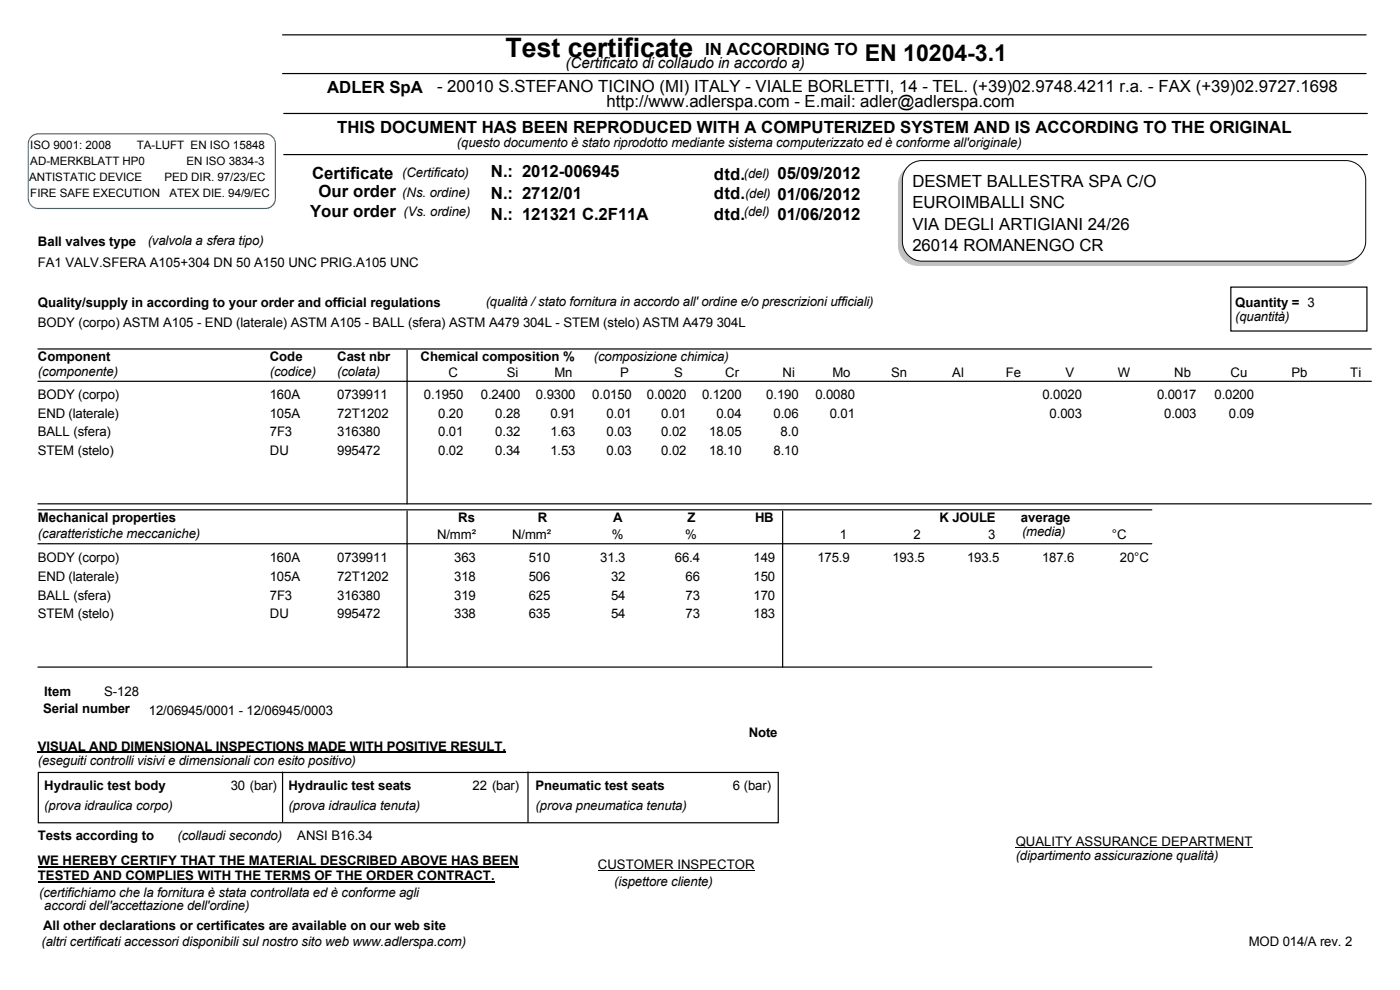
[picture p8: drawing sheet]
<svg xmlns="http://www.w3.org/2000/svg" width="297mm" height="210mm" viewBox="0 0 297 210" stroke-linecap="round" stroke-linejoin="round" font-family="sans-serif">
<defs><g id="words">
<text font-size="5.7" x="107.3" y="12">Test certificate</text>
<text font-size="4.9" x="183.5" y="12.9">EN 10204-3.1</text>
<g font-size="3.6">
<text x="149.6" y="11.7">IN ACCORDING TO</text>
<text x="69.4" y="19.7">ADLER SpA</text>
<text x="92.7" y="19.6">- 20010 S.STEFANO TICINO (MI) ITALY - VIALE BORLETTI, 14 - TEL. (+39)02.9748.4211 r.a. - FAX (+39)02.9727.1698</text>
<text x="128.7" y="22.7">http://www.adlerspa.com - E.mail: adler@adlerspa.com</text>
<text x="71.5" y="28.1">THIS DOCUMENT HAS BEEN REPRODUCED WITH A COMPUTERIZED SYSTEM AND IS ACCORDING TO THE ORIGINAL</text>
<text x="66.2" y="38">Certificate</text>
<text x="67.6" y="41.9">Our order</text>
<text x="104.1" y="37.6">N.: 2012-006945</text>
<text x="151.5" y="38.2">dtd.</text>
<text x="164.9" y="38">05/09/2012</text>
<text x="193.5" y="39.6">DESMET BALLESTRA SPA C/O</text>
<text x="65.8" y="46.1">Your order</text>
<text x="104.1" y="42.2">N.: 2712/01</text>
<text x="104.1" y="46.7">N.: 121321 C.2F11A</text>
<text x="151.5" y="46.7">dtd.</text>
<text x="151.5" y="42.2">dtd.</text>
<text x="164.9" y="42.4">01/06/2012</text>
<text x="164.9" y="46.7">01/06/2012</text>
<text x="193.5" y="44.2">EUROIMBALLI SNC</text>
<text x="193.5" y="48.7">VIA DEGLI ARTIGIANI 24/26</text>
<text x="193.5" y="53.2">26014 ROMANENGO CR</text>
</g>
<text font-size="3.2" x="120" y="14.3">(Certificato di collaudo in accordo a)</text>
<g font-size="2.8">
<text x="96.9" y="31.1">(questo documento è stato riprodotto mediante sistema computerizzato ed è conforme all'originale)</text>
<text x="85.3" y="37.4">(Certificato)</text>
<text x="85.3" y="41.7">(Ns. ordine)</text>
<text x="157.8" y="37.7">(del)</text>
<text x="158.1" y="41.9">(del)</text>
<text x="85.6" y="45.9">(Vs. ordine)</text>
<text x="157.8" y="45.9">(del)</text>
<text x="8" y="52.1">Ball valves type</text>
<text x="31.3" y="52">(valvola a sfera tipo)</text>
<text x="8" y="56.6">FA1 VALV.SFERA A105+304 DN 50 A150 UNC PRIG.A105 UNC</text>
<text x="8" y="65">Quality/supply in according to your order and official regulations</text>
<text x="103" y="65">(qualità / stato fornitura in accordo all' ordine e/o prescrizioni ufficiali)</text>
<text x="262" y="65">Quantity = 3</text>
<text x="8" y="69.3">BODY (corpo) ASTM A105 - END (laterale) ASTM A105 - BALL (sfera) ASTM A479 304L - STEM (stelo) ASTM A479 304L</text>
<text x="262" y="68.1">(quantità)</text>
<text x="8" y="76.6">Component</text>
<text x="57.2" y="76.6">Code</text>
<text x="71.5" y="76.6">Cast nbr</text>
<text x="89.2" y="76.6">Chemical composition %</text>
<text x="126" y="76.6">(composizione chimica)</text>
<text x="8" y="79.8">(componente)</text>
<text x="57.2" y="79.8">(codice)</text>
<text x="71.5" y="79.8">(colata)</text>
<text x="95.2" y="79.9">C</text>
<text x="107.5" y="79.9">Si</text>
<text x="117.6" y="79.9">Mn</text>
<text x="131.6" y="79.9">P</text>
<text x="143" y="79.9">S</text>
<text x="153.8" y="79.9">Cr</text>
<text x="166" y="79.9">Ni</text>
<text x="176.6" y="79.9">Mo</text>
<text x="189.1" y="79.9">Sn</text>
<text x="202" y="79.9">Al</text>
<text x="213.4" y="79.9">Fe</text>
<text x="226.1" y="79.9">V</text>
<text x="237.2" y="79.9">W</text>
<text x="249.1" y="79.9">Nb</text>
<text x="261" y="79.9">Cu</text>
<text x="274" y="79.9">Pb</text>
<text x="286.4" y="79.9">Ti</text>
<text x="8" y="84.6">BODY (corpo)</text>
<text x="8" y="88.6">END (laterale)</text>
<text x="57.2" y="84.6">160A</text>
<text x="57.2" y="88.6">105A</text>
<text x="71.5" y="84.6">0739911</text>
<text x="71.5" y="88.6">72T1202</text>
<text x="89.9" y="84.6">0.1950</text>
<text x="93" y="88.6">0.20</text>
<text x="102" y="84.6">0.2400</text>
<text x="105.1" y="88.6">0.28</text>
<text x="113.7" y="84.6">0.9300</text>
<text x="116.8" y="88.6">0.91</text>
<text x="125.6" y="84.6">0.0150</text>
<text x="128.7" y="88.6">0.01</text>
<text x="137.2" y="84.6">0.0020</text>
<text x="140.3" y="88.6">0.01</text>
<text x="148.9" y="84.6">0.1200</text>
<text x="152" y="88.6">0.04</text>
<text x="162.6" y="84.6">0.190</text>
<text x="164.1" y="88.6">0.06</text>
<text x="173" y="84.6">0.0080</text>
<text x="176" y="88.6">0.01</text>
<text x="221.1" y="84.6">0.0020</text>
<text x="222.7" y="88.6">0.003</text>
<text x="245.4" y="84.6">0.0017</text>
<text x="247" y="88.6">0.003</text>
<text x="257.6" y="84.6">0.0200</text>
<text x="260.7" y="88.6">0.09</text>
<text x="8" y="92.6">BALL (sfera)</text>
<text x="57.2" y="92.6">7F3</text>
<text x="71.5" y="92.6">316380</text>
<text x="93" y="92.6">0.01</text>
<text x="105.1" y="92.6">0.32</text>
<text x="116.8" y="92.6">1.63</text>
<text x="128.7" y="92.6">0.03</text>
<text x="140.3" y="92.6">0.02</text>
<text x="150.5" y="92.6">18.05</text>
<text x="165.6" y="92.6">8.0</text>
<text x="8" y="96.5">STEM (stelo)</text>
<text x="57.2" y="96.5">DU</text>
<text x="71.5" y="96.5">995472</text>
<text x="93" y="96.5">0.02</text>
<text x="105.1" y="96.5">0.34</text>
<text x="116.8" y="96.5">1.53</text>
<text x="128.7" y="96.5">0.03</text>
<text x="140.3" y="96.5">0.02</text>
<text x="150.5" y="96.5">18.10</text>
<text x="164.1" y="96.5">8.10</text>
<text x="8" y="110.8">Mechanical properties</text>
<text x="97.2" y="110.8">Rs</text>
<text x="114.1" y="110.8">R</text>
<text x="130" y="110.8">A</text>
<text x="145.9" y="110.8">Z</text>
<text x="160.2" y="110.8">HB</text>
<text x="199.3" y="110.8">K JOULE</text>
<text x="216.6" y="110.8">average</text>
<text x="216.8" y="113.6">(media)</text>
<text x="8" y="119.2">BODY (corpo)</text>
<text x="8" y="114.2">(caratteristiche meccaniche)</text>
<text x="57.2" y="119.2">160A</text>
<text x="71.5" y="119.2">0739911</text>
<text x="92.7" y="114.2">N/mm²</text>
<text x="96.4" y="119.2">363</text>
<text x="108.6" y="114.2">N/mm²</text>
<text x="112.2" y="119.2">510</text>
<text x="127.3" y="119.2">31.3</text>
<text x="129.8" y="114.2">%</text>
<text x="143.2" y="119.2">66.4</text>
<text x="145.4" y="114.2">%</text>
<text x="159.9" y="119.2">149</text>
<text x="173.4" y="119.2">175.9</text>
<text x="178.1" y="114.2">1</text>
<text x="189.3" y="119.2">193.5</text>
<text x="193.8" y="114.2">2</text>
<text x="205.1" y="119.2">193.5</text>
<text x="209.6" y="114.2">3</text>
<text x="221.1" y="119.2">187.6</text>
<text x="235.9" y="114.2">°C</text>
<text x="237.6" y="119.2">20°C</text>
<text x="8" y="123.2">END (laterale)</text>
<text x="57.2" y="123.2">105A</text>
<text x="71.5" y="123.2">72T1202</text>
<text x="96.4" y="123.2">318</text>
<text x="112.2" y="123.2">506</text>
<text x="129.6" y="123.2">32</text>
<text x="145.5" y="123.2">66</text>
<text x="159.9" y="123.2">150</text>
<text x="8" y="127.2">BALL (sfera)</text>
<text x="8" y="131.2">STEM (stelo)</text>
<text x="57.2" y="127.2">7F3</text>
<text x="57.2" y="131.2">DU</text>
<text x="71.5" y="127.2">316380</text>
<text x="71.5" y="131.2">995472</text>
<text x="96.4" y="127.2">319</text>
<text x="96.4" y="131.2">338</text>
<text x="112.2" y="127.2">625</text>
<text x="112.2" y="131.2">635</text>
<text x="129.6" y="127.2">54</text>
<text x="129.6" y="131.2">54</text>
<text x="145.5" y="127.2">73</text>
<text x="145.5" y="131.2">73</text>
<text x="159.9" y="127.2">170</text>
<text x="159.9" y="131.2">183</text>
<text x="9.4" y="147.6">Item</text>
<text x="22.1" y="147.6">S-128</text>
<text x="9.1" y="151.2">Serial number</text>
<text x="31.6" y="151.6">12/06945/0001 - 12/06945/0003</text>
<text x="8" y="159.2">VISUAL AND DIMENSIONAL INSPECTIONS MADE WITH POSITIVE RESULT.</text>
<text x="158.8" y="156.3">Note</text>
<text x="8" y="162.3">(eseguiti controlli visivi e dimensionali con esito positivo)</text>
<text x="9.4" y="167.7">Hydraulic test body</text>
<text x="48.9" y="167.7">30 (bar)</text>
<text x="61.2" y="167.7">Hydraulic test seats</text>
<text x="100.2" y="167.7">22 (bar)</text>
<text x="113.6" y="167.7">Pneumatic test seats</text>
<text x="155.4" y="167.7">6 (bar)</text>
<text x="9.4" y="171.8">(prova idraulica corpo)</text>
<text x="61.2" y="171.8">(prova idraulica tenuta)</text>
<text x="113.6" y="171.8">(prova pneumatica tenuta)</text>
<text x="8" y="178.2">Tests according to</text>
<text x="37.7" y="178.2">(collaudi secondo)</text>
<text x="63.1" y="178.2">ANSI B16.34</text>
<text x="215.5" y="179.3">QUALITY ASSURANCE DEPARTMENT</text>
<text x="8" y="183.6">WE HEREBY CERTIFY THAT THE MATERIAL DESCRIBED ABOVE HAS BEEN</text>
<text x="126.8" y="184.3">CUSTOMER INSPECTOR</text>
<text x="215.5" y="182.4">(dipartimento assicurazione qualità)</text>
<text x="8" y="186.7">TESTED AND COMPLIES WITH THE TERMS OF THE ORDER CONTRACT.</text>
<text x="8.3" y="190.4">(certifichiamo che la fornitura è stata controllata ed è conforme agli</text>
<text x="130.3" y="188">(ispettore cliente)</text>
<text x="9.1" y="197.3">All other declarations or certificates are available on our web site</text>
<text x="9.4" y="193">accordi dell'accettazione dell'ordine)</text>
<text x="8.8" y="200.7">(altri certificati accessori disponibili sul nostro sito web www.adlerspa.com)</text>
<text x="264.9" y="200.8">MOD 014/A rev. 2</text>
</g>
<g font-size="2.5">
<text x="6.4" y="31.6">ISO 9001: 2008</text>
<text x="6.4" y="35.1">AD-MERKBLATT HP0</text>
<text x="29" y="31.6">TA-LUFT EN ISO 15848</text>
<text x="39.6" y="35.1">EN ISO 3834-3</text>
<text x="6.2" y="38.5">ANTISTATIC DEVICE</text>
<text x="6.4" y="41.7">FIRE SAFE EXECUTION</text>
<text x="34.9" y="38.5">PED DIR. 97/23/EC</text>
<text x="36" y="41.7">ATEX DIE. 94/9/EC</text>
</g>
</g></defs>
<path d="M261.1 60.9h28.9v9.3h-28.9z" fill="none" stroke="#000" stroke-width=".25"/>
<path d="M192 35.8a4.2 4.2 0 0 1 2.7-1h89.9a4.3 4.3 0 0 1 4.3 4.3v13.1a4.2 4.2 0 0 1-4.3 4.2h-89.9a4.2 4.2 0 0 1-4.2-4.2v-13.1a4.2 4.2 0 0 1 1.5-3.3z" fill-rule="evenodd" fill="#c0c0c0"/>
<path d="M192.9 35a4.1 4.1 0 0 1 2.7-.9h89.9a4.2 4.2 0 0 1 4.2 4.1v13a4.3 4.3 0 0 1-4.2 4.2h-89.9a4.2 4.2 0 0 1-4.2-4.2v-13a4.1 4.1 0 0 1 1.5-3.2z" fill-rule="evenodd" fill="#fff" stroke="#000" stroke-width=".21"/>
<g fill="none" stroke="#000" stroke-width=".25">
<path d="M60.2 32.8h229.9M8 74h282.9M86.4 74.3v32.6M8 80.9h282.9M8 108.1h236.3M8 106.9h282.9M86.4 108.4v33.1M166 108.4v33.1M8 159.6h99.4M8.1 163.9h157v10.6h-157zM59.9 163.8v10.6M112 163.8v10.6"/>
<path d="M8 184h102M8 187.1h96.9"/>
</g>
<path d="M215.5 179.7h50.3M126.8 184.7h33.3" fill="none" stroke="#000" stroke-width=".21"/>
<path d="M8 111.6h34.5v3.2h-34.5z" fill-rule="evenodd" fill="#fff"/>
<path d="M59.9 15.6h229.9M59.9 7.4h229.9M60.2 24.1h229.9M8 115.3h236.3M8 141.5h236.3" fill="none" stroke="#000" stroke-width=".25"/>
<path d="M6.6 29l1-.5 .5-.1h48.2a2.1 2.1 0 0 1 2.1 2.1v11.6a2.1 2.1 0 0 1-2.1 2.1h-48.2a2.1 2.1 0 0 1-2.1-2.1v-11.6l.1-.6z" fill="none" stroke="#0080c0" stroke-width=".25"/>
<use href="#words"/>
</svg>
